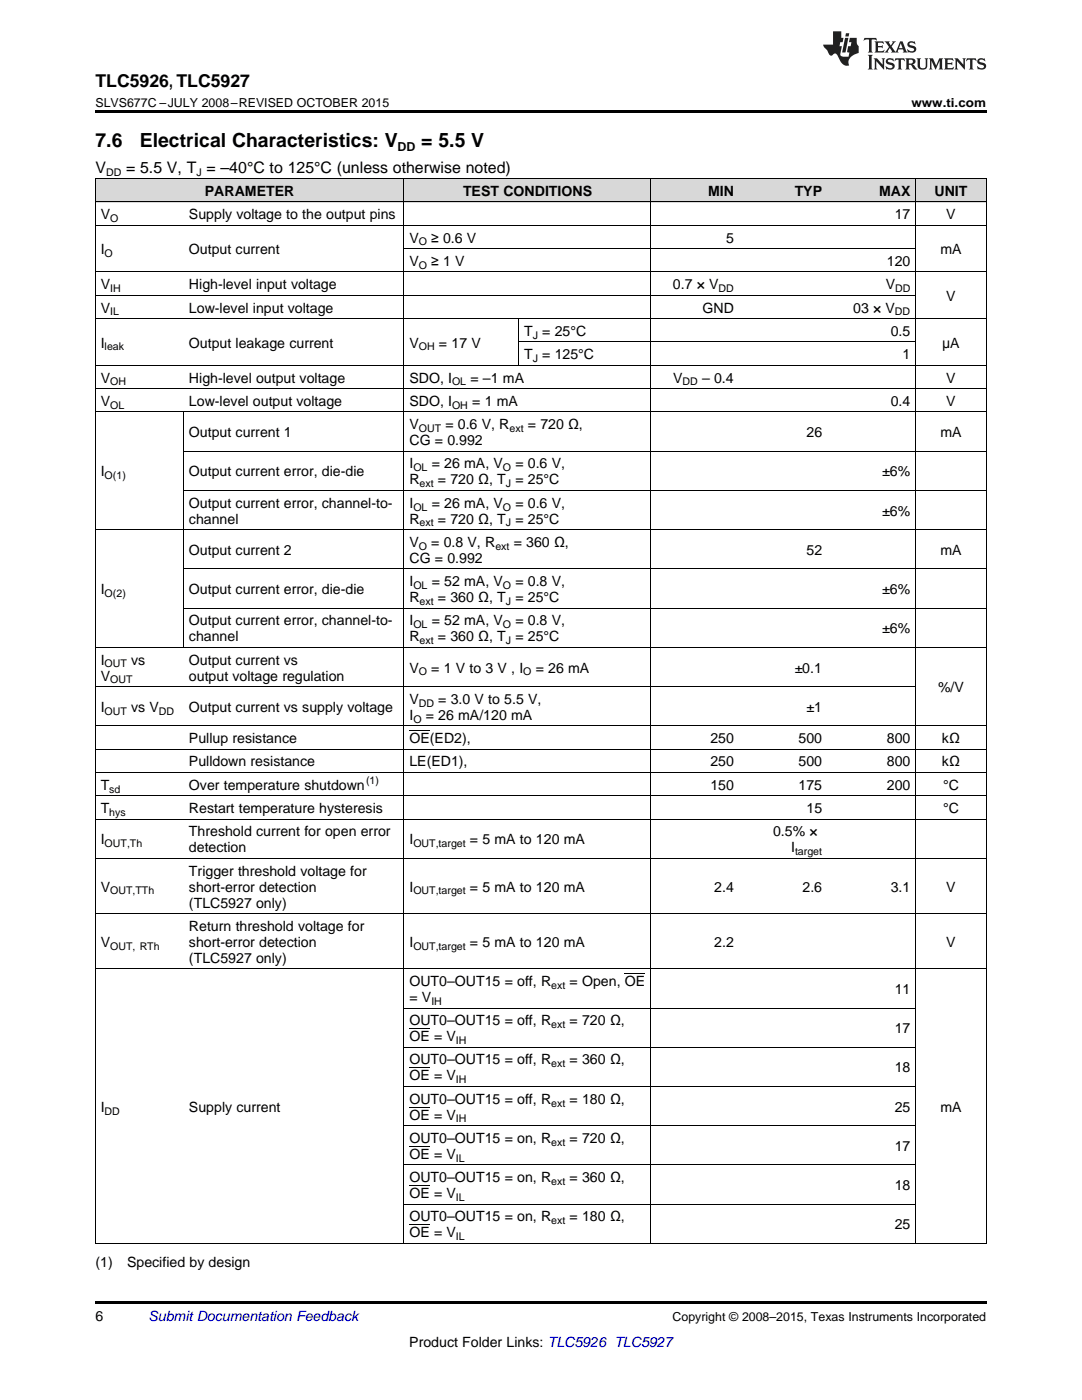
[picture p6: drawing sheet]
<svg xmlns="http://www.w3.org/2000/svg" width="216mm" height="279mm" viewBox="0 0 216 279" stroke-linecap="round" stroke-linejoin="round" font-family="sans-serif">
<defs><g id="words">
<g font-size="3.9">
<text x="19" y="29.3">7.6</text>
<text x="27.9" y="29.3">Electrical Characteristics: V</text>
<text x="84.1" y="29.3">= 5.5 V</text>
</g>
<text font-size="3.5" x="19" y="17.3">TLC5926, TLC5927</text>
<g font-size="3.2">
<text x="19" y="34.4">V</text>
<text x="25.2" y="34.4">= 5.5 V, T = –40°C to 125°C (unless otherwise noted)</text>
</g>
<g font-size="2.8">
<text x="40.9" y="39.1">PARAMETER</text>
<text x="92.4" y="39.1">TEST CONDITIONS</text>
<text x="141.3" y="39.1">MIN</text>
<text x="158.6" y="39.1">TYP</text>
<text x="175.4" y="39.1">MAX</text>
<text x="186.5" y="39.1">UNIT</text>
<text x="20.1" y="43.7">V</text>
<text x="37.7" y="43.7">Supply voltage to the output pins</text>
<text x="178.5" y="43.7">17</text>
<text x="188.8" y="43.7">V</text>
<text x="20.1" y="50.7">I</text>
<text x="37.7" y="50.7">Output current</text>
<text x="81.7" y="48.4">V</text>
<text x="81.7" y="53.1">V</text>
<text x="86" y="48.4">≥ 0.6 V</text>
<text x="86" y="53.1">≥ 1 V</text>
<text x="144.9" y="48.4">5</text>
<text x="177" y="53.1">120</text>
<text x="187.6" y="50.7">mA</text>
<text x="20.1" y="57.7">V</text>
<text x="37.7" y="57.7">High-level input voltage</text>
<text x="134.3" y="57.7">0.7 × V</text>
<text x="176.7" y="57.7">V</text>
<text x="20.1" y="62.4">V</text>
<text x="37.7" y="62.4">Low-level input voltage</text>
<text x="140.2" y="62.4">GND</text>
<text x="170.3" y="62.4">03 × V</text>
<text x="188.8" y="60">V</text>
<text x="20.1" y="69.4">I</text>
<text x="37.7" y="69.4">Output leakage current</text>
<text x="81.7" y="69.4">V</text>
<text x="87.6" y="69.4">= 17 V</text>
<text x="104.6" y="67">T = 25°C</text>
<text x="104.6" y="71.7">T = 125°C</text>
<text x="177.7" y="67">0.5</text>
<text x="180.1" y="71.7">1</text>
<text x="188" y="69.4">μA</text>
<text x="20.1" y="76.3">V</text>
<text x="37.7" y="76.3">High-level output voltage</text>
<text x="81.7" y="76.3">SDO, I</text>
<text x="93.9" y="76.3">= –1 mA</text>
<text x="134.3" y="76.3">V</text>
<text x="140.1" y="76.3">– 0.4</text>
<text x="188.8" y="76.3">V</text>
<text x="20.1" y="81">V</text>
<text x="37.7" y="81">Low-level output voltage</text>
<text x="81.7" y="81">SDO, I</text>
<text x="94.2" y="81">= 1 mA</text>
<text x="177.7" y="81">0.4</text>
<text x="188.8" y="81">V</text>
<text x="37.7" y="87.2">Output current 1</text>
<text x="81.7" y="85.7">V</text>
<text x="81.7" y="88.8">CG = 0.992</text>
<text x="88.9" y="85.7">= 0.6 V, R</text>
<text x="105.3" y="85.7">= 720 Ω,</text>
<text x="160.9" y="87.2">26</text>
<text x="187.6" y="87.2">mA</text>
<text x="20.1" y="95.1">I</text>
<text x="37.7" y="95.1">Output current error, die-die</text>
<text x="81.7" y="93.5">I</text>
<text x="86.1" y="93.5">= 26 mA, V</text>
<text x="102.8" y="93.5">= 0.6 V,</text>
<text x="176" y="95.1">±6%</text>
<text x="37.7" y="101.3">Output current error, channel-to-</text>
<text x="81.7" y="96.7">R</text>
<text x="81.7" y="101.3">I</text>
<text x="86.1" y="101.3">= 26 mA, V</text>
<text x="87.4" y="96.7">= 720 Ω, T = 25°C</text>
<text x="102.8" y="101.3">= 0.6 V,</text>
<text x="37.7" y="104.5">channel</text>
<text x="81.7" y="104.5">R</text>
<text x="87.4" y="104.5">= 720 Ω, T = 25°C</text>
<text x="176" y="102.9">±6%</text>
<text x="37.7" y="110.7">Output current 2</text>
<text x="81.7" y="109.1">V</text>
<text x="81.7" y="112.3">CG = 0.992</text>
<text x="86" y="109.1">= 0.8 V, R</text>
<text x="102.5" y="109.1">= 360 Ω,</text>
<text x="160.9" y="110.7">52</text>
<text x="187.6" y="110.7">mA</text>
<text x="20.1" y="118.6">I</text>
<text x="37.7" y="118.6">Output current error, die-die</text>
<text x="81.7" y="117">I</text>
<text x="86.1" y="117">= 52 mA, V</text>
<text x="102.8" y="117">= 0.8 V,</text>
<text x="176" y="118.6">±6%</text>
<text x="37.7" y="124.8">Output current error, channel-to-</text>
<text x="81.7" y="120.2">R</text>
<text x="81.7" y="124.8">I</text>
<text x="86.1" y="124.8">= 52 mA, V</text>
<text x="87.4" y="120.2">= 360 Ω, T = 25°C</text>
<text x="102.8" y="124.8">= 0.8 V,</text>
<text x="37.7" y="128">channel</text>
<text x="81.7" y="128">R</text>
<text x="87.4" y="128">= 360 Ω, T = 25°C</text>
<text x="176" y="126.4">±6%</text>
<text x="20.1" y="132.6">I</text>
<text x="20.1" y="135.8">V</text>
<text x="26.2" y="132.6">vs</text>
<text x="37.7" y="132.6">Output current vs</text>
<text x="37.7" y="135.8">output voltage regulation</text>
<text x="81.7" y="134.2">V</text>
<text x="86" y="134.2">= 1 V to 3 V , I</text>
<text x="106.9" y="134.2">= 26 mA</text>
<text x="158.6" y="134.2">±0.1</text>
<text x="20.1" y="142.1">I</text>
<text x="26.2" y="142.1">vs V</text>
<text x="37.7" y="142.1">Output current vs supply voltage</text>
<text x="81.7" y="140.5">V</text>
<text x="81.7" y="143.7">I</text>
<text x="84.9" y="143.7">= 26 mA/120 mA</text>
<text x="87.5" y="140.5">= 3.0 V to 5.5 V,</text>
<text x="160.9" y="142.1">±1</text>
<text x="187.2" y="138.1">%/V</text>
<text x="37.7" y="148.3">Pullup resistance</text>
<text x="81.7" y="148.3">OE(ED2),</text>
<text x="141.7" y="148.3">250</text>
<text x="159.3" y="148.3">500</text>
<text x="177" y="148.3">800</text>
<text x="188" y="148.3">kΩ</text>
<text x="37.7" y="153">Pulldown resistance</text>
<text x="81.7" y="153">LE(ED1),</text>
<text x="141.7" y="153">250</text>
<text x="159.3" y="153">500</text>
<text x="177" y="153">800</text>
<text x="188" y="153">kΩ</text>
<text x="20.1" y="157.6">T</text>
<text x="37.7" y="157.6">Over temperature shutdown</text>
<text x="141.7" y="157.6">150</text>
<text x="159.3" y="157.6">175</text>
<text x="177" y="157.6">200</text>
<text x="188.2" y="157.6">°C</text>
<text x="20.1" y="162.3">T</text>
<text x="37.7" y="162.3">Restart temperature hysteresis</text>
<text x="37.7" y="166.9">Threshold current for open error</text>
<text x="154.3" y="166.9">0.5% ×</text>
<text x="160.9" y="162.3">15</text>
<text x="188.2" y="162.3">°C</text>
<text x="20.1" y="168.5">I</text>
<text x="37.7" y="170.1">detection</text>
<text x="81.7" y="168.5">I</text>
<text x="93.8" y="168.5">= 5 mA to 120 mA</text>
<text x="157.9" y="170.1">I</text>
<text x="20.1" y="177.9">V</text>
<text x="37.7" y="174.8">Trigger threshold voltage for</text>
<text x="37.7" y="177.9">short-error detection</text>
<text x="81.7" y="177.9">I</text>
<text x="93.8" y="177.9">= 5 mA to 120 mA</text>
<text x="142.5" y="177.9">2.4</text>
<text x="160.1" y="177.9">2.6</text>
<text x="177.7" y="177.9">3.1</text>
<text x="188.8" y="177.9">V</text>
<text x="37.7" y="181.1">(TLC5927 only)</text>
<text x="37.7" y="185.8">Return threshold voltage for</text>
<text x="20.1" y="188.9">V</text>
<text x="37.7" y="188.9">short-error detection</text>
<text x="81.7" y="188.9">I</text>
<text x="93.8" y="188.9">= 5 mA to 120 mA</text>
<text x="142.5" y="188.9">2.2</text>
<text x="188.8" y="188.9">V</text>
<text x="37.7" y="192.1">(TLC5927 only)</text>
<text x="81.7" y="196.8">OUT0–OUT15 = off, R</text>
<text x="113.7" y="196.8">= Open, OE</text>
<text x="81.7" y="200">= V</text>
<text x="178.5" y="198.4">11</text>
<text x="81.7" y="204.6">OUT0–OUT15 = off, R</text>
<text x="81.7" y="207.8">OE = V</text>
<text x="113.7" y="204.6">= 720 Ω,</text>
<text x="178.5" y="206.2">17</text>
<text x="81.7" y="212.4">OUT0–OUT15 = off, R</text>
<text x="81.7" y="215.6">OE = V</text>
<text x="113.7" y="212.4">= 360 Ω,</text>
<text x="178.5" y="214">18</text>
<text x="20.1" y="221.9">I</text>
<text x="37.7" y="221.9">Supply current</text>
<text x="81.7" y="220.3">OUT0–OUT15 = off, R</text>
<text x="113.7" y="220.3">= 180 Ω,</text>
<text x="178.5" y="221.9">25</text>
<text x="187.6" y="221.9">mA</text>
<text x="81.7" y="223.4">OE = V</text>
<text x="81.7" y="228.1">OUT0–OUT15 = on, R</text>
<text x="81.7" y="231.3">OE = V</text>
<text x="113.7" y="228.1">= 720 Ω,</text>
<text x="178.5" y="229.7">17</text>
<text x="81.7" y="235.9">OUT0–OUT15 = on, R</text>
<text x="81.7" y="239.1">OE = V</text>
<text x="113.7" y="235.9">= 360 Ω,</text>
<text x="178.5" y="237.5">18</text>
<text x="81.7" y="243.8">OUT0–OUT15 = on, R</text>
<text x="113.7" y="243.8">= 180 Ω,</text>
<text x="178.5" y="245.4">25</text>
<text x="81.7" y="246.9">OE = V</text>
<text x="19" y="252.8">(1)</text>
<text x="25.4" y="252.8">Specified by design</text>
<text x="19" y="263.6">6</text>
<text x="81.7" y="268.9">Product Folder Links: TLC5926 TLC5927</text>
</g>
<text font-size="2.8" fill="#0000c8" x="29.6" y="263.6">Submit Documentation Feedback</text>
<g font-size="2.5">
<text x="19" y="21.4">SLVS677C –JULY 2008–REVISED OCTOBER 2015</text>
<text x="181.9" y="21.4">www.ti.com</text>
<text x="79.3" y="30.1">DD</text>
<text x="134.2" y="263.6">Copyright © 2008–2015, Texas Instruments Incorporated</text>
</g>
<g font-size="2.1">
<text x="21.2" y="35.1">DD</text>
<text x="39.2" y="35.1">J</text>
<text x="22" y="44.3">O</text>
<text x="20.9" y="51.3">O</text>
<text x="83.6" y="49">O</text>
<text x="83.6" y="53.6">O</text>
<text x="22" y="58.3">IH</text>
<text x="143.4" y="58.3">DD</text>
<text x="178.6" y="58.3">DD</text>
<text x="22" y="62.9">IL</text>
<text x="178.6" y="62.9">DD</text>
<text x="20.9" y="69.9">leak</text>
<text x="83.6" y="69.9">OH</text>
<text x="106.3" y="67.6">J</text>
<text x="22" y="76.9">OH</text>
<text x="90.2" y="76.9">OL</text>
<text x="106.3" y="72.2">J</text>
<text x="136.2" y="76.9">DD</text>
<text x="22" y="81.6">OL</text>
<text x="90.2" y="81.6">OH</text>
<text x="83.6" y="86.2">OUT</text>
<text x="101.7" y="86.2">ext</text>
<text x="20.9" y="95.6">O(1)</text>
<text x="82.5" y="94.1">OL</text>
<text x="100.4" y="94.1">O</text>
<text x="82.5" y="101.9">OL</text>
<text x="83.7" y="97.2">ext</text>
<text x="100.4" y="101.9">O</text>
<text x="100.9" y="97.2">J</text>
<text x="83.7" y="105.1">ext</text>
<text x="100.9" y="105.1">J</text>
<text x="83.6" y="109.7">O</text>
<text x="98.8" y="109.7">ext</text>
<text x="20.9" y="119.1">O(2)</text>
<text x="82.5" y="117.5">OL</text>
<text x="100.4" y="117.5">O</text>
<text x="82.5" y="125.4">OL</text>
<text x="83.7" y="120.7">ext</text>
<text x="100.4" y="125.4">O</text>
<text x="100.9" y="120.7">J</text>
<text x="83.7" y="128.6">ext</text>
<text x="100.9" y="128.6">J</text>
<text x="20.9" y="133.2">OUT</text>
<text x="22" y="136.4">OUT</text>
<text x="83.6" y="134.8">O</text>
<text x="104.4" y="134.8">O</text>
<text x="20.9" y="142.6">OUT</text>
<text x="31.7" y="142.6">DD</text>
<text x="83.6" y="141">DD</text>
<text x="82.5" y="144.2">O</text>
<text x="21.8" y="158.2">sd</text>
<text x="73" y="156.5">(1)</text>
<text x="21.8" y="162.8">hys</text>
<text x="20.9" y="169.1">OUT,Th</text>
<text x="82.5" y="169.1">OUT,target</text>
<text x="158.6" y="170.7">target</text>
<text x="22" y="178.5">OUT,TTh</text>
<text x="82.5" y="178.5">OUT,target</text>
<text x="22" y="189.5">OUT, RTh</text>
<text x="82.5" y="189.5">OUT,target</text>
<text x="110" y="197.3">ext</text>
<text x="86.1" y="200.5">IH</text>
<text x="91" y="208.4">IH</text>
<text x="110" y="205.2">ext</text>
<text x="110" y="213">ext</text>
<text x="91" y="216.2">IH</text>
<text x="110" y="220.8">ext</text>
<text x="20.9" y="222.4">DD</text>
<text x="91" y="224">IH</text>
<text x="91" y="231.8">IL</text>
<text x="110" y="228.7">ext</text>
<text x="91" y="239.7">IL</text>
<text x="110" y="236.5">ext</text>
<text x="110" y="244.3">ext</text>
<text x="91" y="247.5">IL</text>
</g>
</g></defs>
<g fill="#d8d8d8">
<path d="M19 35.7h17.7v4.7h-17.7z"/>
<path d="M36.7 35.7h43.9v4.7h-43.9z"/>
<path d="M80.6 35.7h22.9v4.7h-22.9z"/>
<path d="M103.5 35.7h26.4v4.7h-26.4z"/>
<path d="M129.9 35.7h17.6v4.7h-17.6z"/>
<path d="M147.5 35.7h17.6v4.7h-17.6z"/>
<path d="M165.1 35.7h17.6v4.7h-17.6z"/>
<path d="M182.7 35.7h14.1v4.7h-14.1z"/>
</g>
<path d="M19 22h177.8v.5h-177.8zM19 248.2h.2zM80.5 248.2h.1zM103.4 248.2h.1zM129.8 248.2h.1zM147.4 248.2h.1zM165 248.2h.1zM182.6 248.2h.1zM196.7 248.2h.1zM19 259.7h177.8v.5h-177.8z" fill="#000"/>
<g fill="none" stroke="#000" stroke-width=".2">
<path d="M19 35.6h177.8M19.1 35.7v212.5M80.6 35.7v212.5M129.9 35.7v212.5M182.7 35.7v212.5M196.8 35.7v212.5M19 58.9h163.7M19 54.3h177.8M19 45h177.8M19 40.3h177.8M80.6 49.6h102.1M19 77.6h177.8"/>
<path d="M19 72.9h177.8M19 63.6h177.8M103.5 63.6v9.4M103.5 68.2h79.2M19 82.2h177.8M36.6 82.2v47.1M36.7 97.9h160.1M36.7 90h160.1M19 105.7h177.8M36.7 113.5h160.1M19 137h163.7M19 129.2h177.8"/>
<path d="M36.7 121.4h160.1M19 158.8h177.8M19 154.2h177.8M19 149.5h177.8M19 144.9h177.8M19 171.3h177.8M19 163.5h177.8M19 193.3h177.8M19 182.3h177.8M80.6 216.8h102.1M80.6 209h102.1M80.6 201.2h102.1"/>
<path d="M80.6 232.5h102.1M80.6 224.7h102.1M19 248.2h177.8M80.6 240.3h102.1"/>
</g>
<g fill="#231f20">
<path d="M172.5 7.6l-.1 .5 .4-.2h.6v.1v2.1l-.2 .4h.9l-.2-.4v-2.1l.1-.1h.5l.5 .2-.2-.5zM174.5 8.3l.2 .3v1.5l-.2 .4h1.8l.2-.6a1.04 1.04 0 0 1-1.3 .2v-.7h.6l.3 .2v-.6l-.3 .2h-.6v-.6l.8-.1 .4 .3-.2-.5zM176.5 8.3l.9 1.1-.9 1.1h.8l-.2-.2 .4-.7 .5 .7-.2 .2h1.5l-.2-.2 .2-.4h.9l.1 .4-.2 .2h1l-.3-.3-.7-1.9h-.5l-.9 2-.8-1 .9-1h-.8l.1 .3-.4 .5-.3-.6 .1-.2zM179.7 8.6l.4 1h-.7zM181.3 8.4a.63 .63 0 0 0-.2 .7 .63 .63 0 0 0 .6 .4l.6 .2 .1 .2a.75 .75 0 0 1-.7 .4 .75 .75 0 0 1-.6-.5l.1 .7 .1-.1a1.11 1.11 0 0 0 1.5-.6 1.13 1.13 0 0 0-1.2-.8l-.1-.4a1.04 1.04 0 0 1 1.2 .2l-.2-.5-.2 .1-.4-.2zM173.2 10.9l.2 .4v2.2l-.2 .4h1l-.3-.4v-2.2l.3-.4zM174.3 11.6l.3 .4v1.5l-.3 .4h.8l-.2-.4v-1.3l1.5 1.7v-1.9l.2-.4h-.7l.2 .4v.9l-1.1-1.3zM177 11.8a.62 .62 0 0 0-.2 .7 .62 .62 0 0 0 .6 .4l.6 .1 .1 .3a.76 .76 0 0 1-.7 .3 .76 .76 0 0 1-.7-.4l.2 .7 .1-.1a1.11 1.11 0 0 0 1.5-.6 1.13 1.13 0 0 0-1.2-.8l-.1-.4a1.04 1.04 0 0 1 1.2 .2l-.2-.6-.2 .1-.5-.1zM178.7 11.6l-.2 .6a.61 .61 0 0 1 .8-.3v1.6l-.2 .4h.9l-.2-.4v-1.6a.63 .63 0 0 1 .7 .3l-.1-.6zM180.6 11.6l.3 .4v1.5l-.3 .4h1l-.2-.2-.1-.8 .6 .2a.76 .76 0 0 0 1.2 .7l-1-1a.58 .58 0 0 0 .6-.5 .58 .58 0 0 0-.5-.6zM181.4 11.9h.1a.45 .45 0 0 1 .5 .1 .45 .45 0 0 1 .1 .5l-.8 .2zM182.9 11.6l.2 .2a2.17 2.17 0 0 0 .3 1.9 .99 .99 0 0 0 1.6-.6v-1.1l.2-.4h-.7l.2 .2a1.92 1.92 0 0 1-.2 1.8 .6 .6 0 0 1-.9-.5v-1.1l.2-.4zM185.4 11.6l.2 .4v1.5l-.2 .4h.7l-.2-.4v-1.4l.8 1.8 .8-1.8v1.4l-.2 .4h.9l-.2-.4v-1.5l.2-.4h-.8l-.6 1.5-.6-1.5zM188.4 11.6l.2 .4v1.5l-.2 .4h1.8l.1-.6a1.04 1.04 0 0 1-1.2 .1v-.6h.5l.4 .2v-.6l-.4 .2h-.5v-.7h.8l.3 .3-.1-.6zM190.5 11.6l.2 .4v1.5l-.2 .4h.7l-.2-.4v-1.3l1.5 1.7v-1.9l.2-.4h-.7l.2 .4v.9l-1.1-1.3zM192.9 11.6l-.1 .6a.61 .61 0 0 1 .7-.3l.1 1.6-.3 .4h1l-.3-.4 .1-1.6a.63 .63 0 0 1 .7 .3l-.1-.6zM195.2 11.8a.62 .62 0 0 0-.2 .7 .62 .62 0 0 0 .6 .4l.6 .1 .1 .3a.76 .76 0 0 1-.7 .3 .76 .76 0 0 1-.6-.4l.1 .7 .1-.1a1.11 1.11 0 0 0 1.6-.6 1.13 1.13 0 0 0-1.3-.8l-.1-.4a1.04 1.04 0 0 1 1.2 .2l-.1-.6-.2 .1-.5-.1z"/>
<path d="M166.2 6.3v2.6h-1.9v.4l.8 .9a.91 .91 0 0 0 1 .8 .56 .56 0 0 1 .5-.3 .56 .56 0 0 1 .5 .3l.4 .8a1.53 1.53 0 0 0 1.9 1.2 1.54 1.54 0 0 1 1-2.1l.9-.3v-1.4a1.52 1.52 0 0 1-.4-1.6h-1.3l-.2 .8h.5l-.2 .8h-.5l-.1 1v.2l.4 .1-.2 .8a1.93 1.93 0 0 1-1.6-.3l.3-1.8h-.5l.2-.8h.4l.2-.8h-.4v-1.3zM168.6 7.6l-.6 2.9h.7l.6-2.9zM168.8 6.6l-.1 .7h.6l.2-.7z"/>
</g>
<path d="M81.7 145.8h4.1M124.7 194.3h4M81.7 213.1h4.1M81.7 205.3h4.1M81.7 236.6h4.1M81.7 228.8h4.1M81.7 221h4.1M81.7 244.5h4.1" fill="none" stroke="#000" stroke-width=".2"/>
<use href="#words"/>
</svg>
